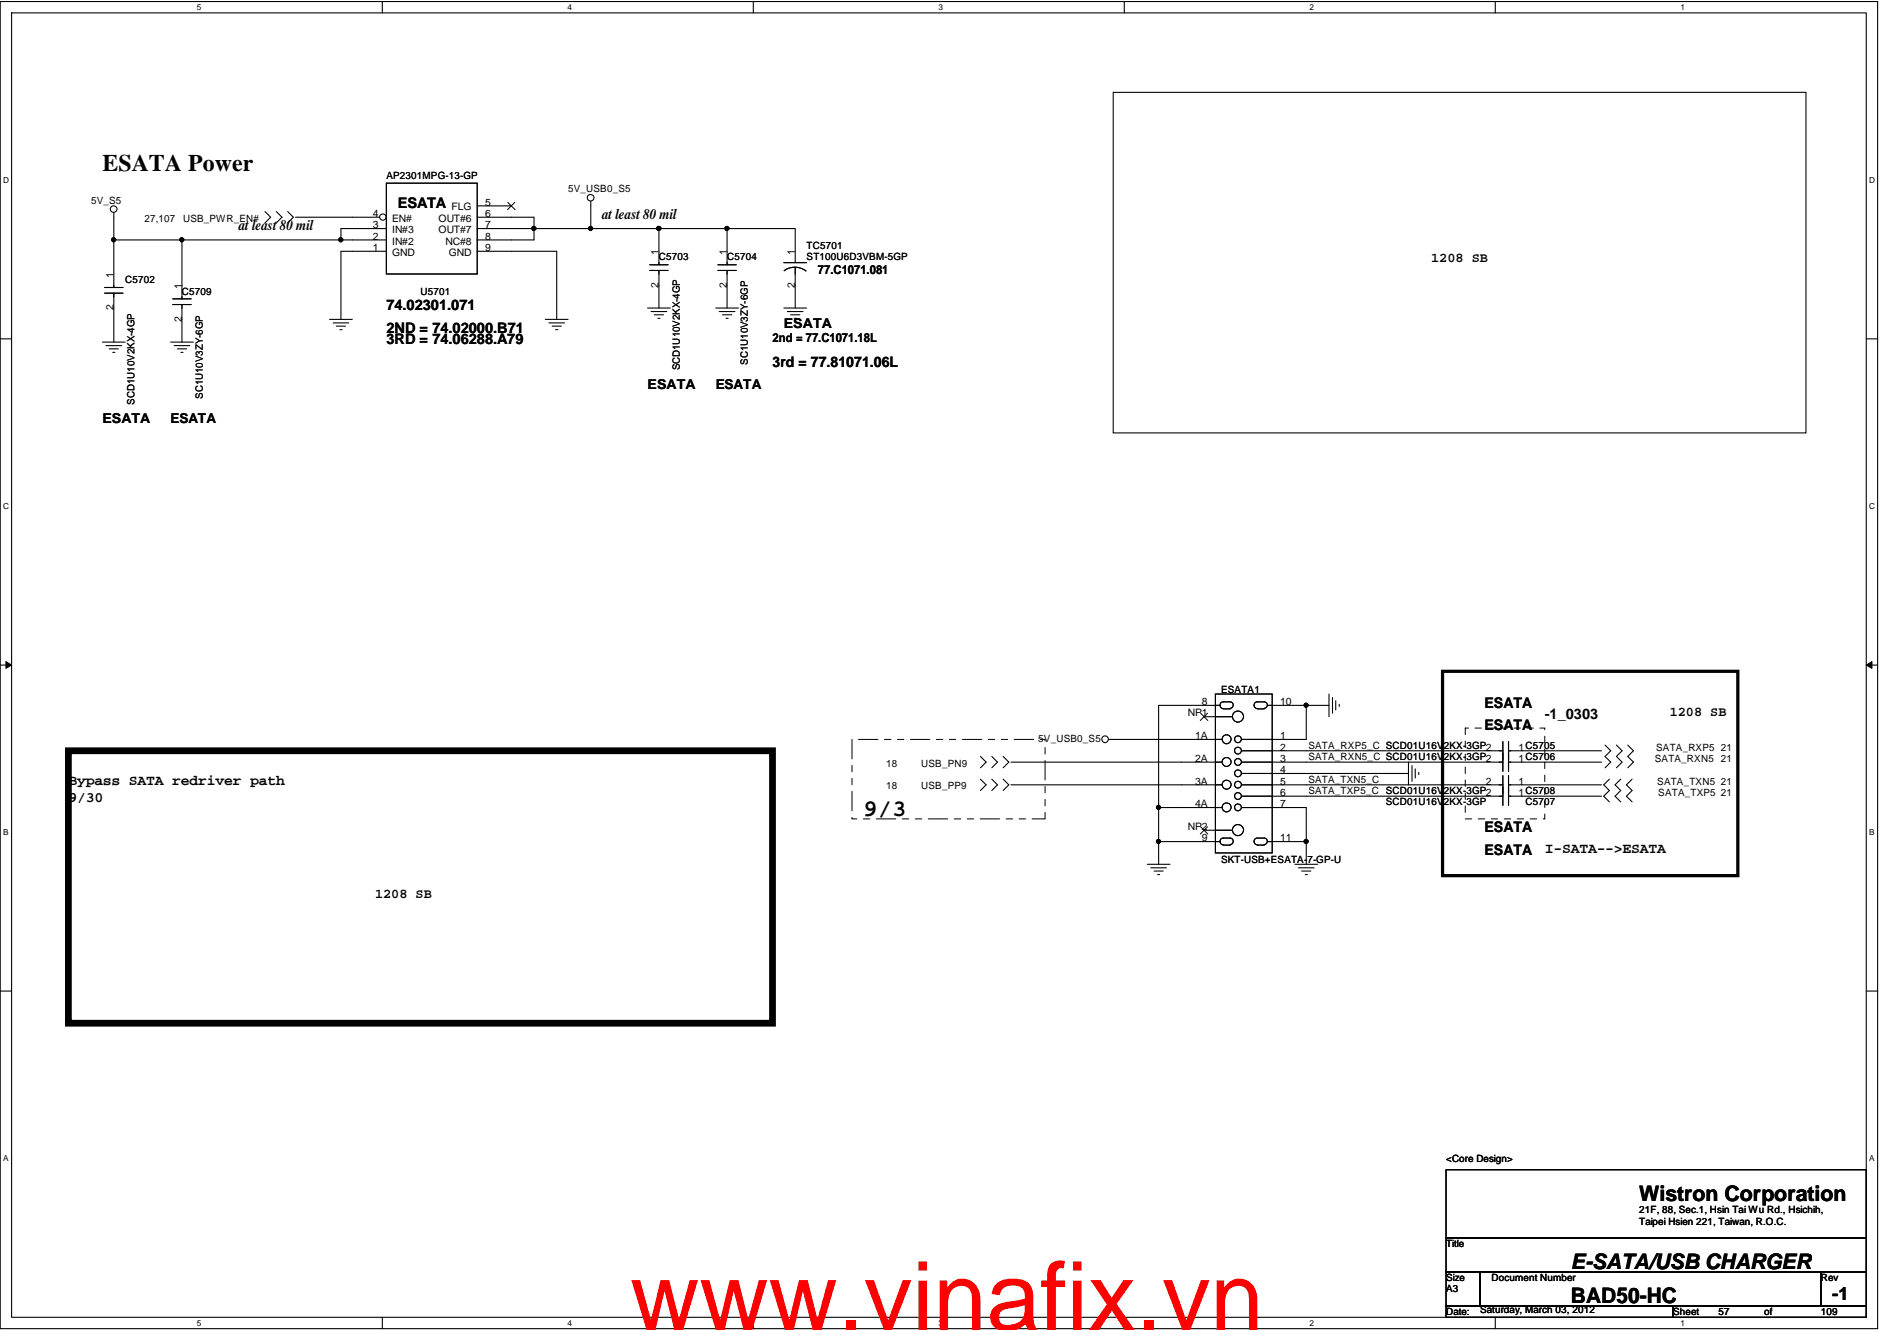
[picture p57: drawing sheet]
<svg xmlns="http://www.w3.org/2000/svg" width="278mm" height="196mm" viewBox="0 0 278 196" stroke-linecap="round" stroke-linejoin="round" font-family="sans-serif">
<defs><g id="words">
<text font-size="14.1" fill="#f00" x="92.8" y="196">www.vinafix.vn</text>
<g font-size="3.5">
<text x="15.1" y="25.2">ESATA Power</text>
<text x="127.1" y="120.3">9/3</text>
</g>
<g font-size="3.1">
<text x="241.4" y="176.9">Wistron Corporation</text>
<text x="231.3" y="192">BAD50-HC</text>
<text x="231.3" y="186.9">E-SATA/USB CHARGER</text>
</g>
<text font-size="2.7" x="269.8" y="191.5">-1</text>
<g font-size="2.2">
<text x="35.2" y="34">at least 80 mil</text>
<text x="58.6" y="30.6">ESATA</text>
<text x="88.7" y="32.3">at least 80 mil</text>
<text x="56.9" y="45.7">74.02301.071</text>
<text x="56.9" y="49">2ND = 74.02000.B71</text>
<text x="56.9" y="50.7">3RD = 74.06288.A79</text>
<text x="113.8" y="54.1">3rd = 77.81071.06L</text>
<text x="218.6" y="104.2">ESATA</text>
<text x="218.6" y="107.6">ESATA</text>
<text x="227.5" y="105.9">-1_0303</text>
<text x="10.1" y="115.7">Bypass SATA redriver path</text>
<text x="10.1" y="118.1">9/30</text>
<text x="218.6" y="122.6">ESATA</text>
<text x="218.6" y="126">ESATA</text>
<text x="227.5" y="125.7">I-SATA--&gt;ESATA</text>
</g>
<g font-size="2">
<text x="210.8" y="38.7">1208 SB</text>
<text x="115.4" y="48.2">ESATA</text>
<text x="95.4" y="57.3">ESATA</text>
<text x="105.4" y="57.3">ESATA</text>
<text x="15.1" y="62.3">ESATA</text>
<text x="25.1" y="62.3">ESATA</text>
<text x="245.9" y="105.5">1208 SB</text>
<text x="55.2" y="132.3">1208 SB</text>
</g>
<g font-size="1.8">
<text x="120.5" y="40.4">77.C1071.081</text>
<text x="113.8" y="50.4">2nd = 77.C1071.18L</text>
</g>
<g font-size="1.5">
<text x="56.9" y="26.3">AP2301MPG-13-GP</text>
<text x="83.7" y="28.3">5V_USB0_S5</text>
<text x="13.4" y="30">5V_S5</text>
<text x="21.3" y="32.7">27,107</text>
<text x="27" y="32.7">USB_PWR_EN#</text>
<text x="54.9" y="35.3">2</text>
<text x="54.9" y="33.6">3</text>
<text x="54.9" y="32">4</text>
<text x="57.7" y="34.4">IN#3</text>
<text x="57.7" y="32.7">EN#</text>
<text x="64.6" y="32.7">OUT#6</text>
<text x="64.6" y="34.4">OUT#7</text>
<text x="66.5" y="31">FLG</text>
<text x="71.4" y="32">6</text>
<text x="71.4" y="33.6">7</text>
<text x="71.4" y="35.3">8</text>
<text x="71.4" y="30.3">5</text>
<text x="16.7" y="40.9" transform="rotate(-90 16.7 40.9)">1</text>
<text x="18.4" y="41.7">C5702</text>
<text x="54.9" y="37">1</text>
<text x="57.7" y="37.7">GND</text>
<text x="57.7" y="36">IN#2</text>
<text x="65.6" y="36">NC#8</text>
<text x="66.1" y="37.7">GND</text>
<text x="71.4" y="37">9</text>
<text x="97" y="37.5" transform="rotate(-90 97 37.5)">1</text>
<text x="97" y="38.4">C5703</text>
<text x="107" y="37.5" transform="rotate(-90 107 37.5)">1</text>
<text x="107.1" y="38.4">C5704</text>
<text x="117.1" y="37.5" transform="rotate(-90 117.1 37.5)">1</text>
<text x="118.8" y="36.7">TC5701</text>
<text x="118.8" y="38.4">ST100U6D3VBM-5GP</text>
<text x="16.7" y="45.7" transform="rotate(-90 16.7 45.7)">2</text>
<text x="26.8" y="47.4" transform="rotate(-90 26.8 47.4)">2</text>
<text x="26.8" y="42.6" transform="rotate(-90 26.8 42.6)">1</text>
<text x="26.8" y="43.4">C5709</text>
<text x="61.9" y="43.4">U5701</text>
<text x="97" y="42.4" transform="rotate(-90 97 42.4)">2</text>
<text x="107" y="42.4" transform="rotate(-90 107 42.4)">2</text>
<text x="117.1" y="42.4" transform="rotate(-90 117.1 42.4)">2</text>
<text x="110.1" y="53.7" transform="rotate(-90 110.1 53.7)">SC1U10V3ZY-6GP</text>
<text x="19.8" y="59.6" transform="rotate(-90 19.8 59.6)">SCD1U10V2KX-4GP</text>
<text x="29.9" y="58.8" transform="rotate(-90 29.9 58.8)">SC1U10V3ZY-6GP</text>
<text x="100.1" y="54.6" transform="rotate(-90 100.1 54.6)">SCD1U10V2KX-4GP</text>
<text x="174.9" y="105.5">NP1</text>
<text x="177" y="103.9">8</text>
<text x="179.8" y="102.1">ESATA1</text>
<text x="188.5" y="103.9">10</text>
<text x="130.5" y="113">18</text>
<text x="135.7" y="113">USB_PN9</text>
<text x="152.9" y="109.3">5V_USB0_S5</text>
<text x="176" y="108.9">1A</text>
<text x="176" y="112.2">2A</text>
<text x="188.5" y="108.9">1</text>
<text x="188.5" y="110.6">2</text>
<text x="188.5" y="112.2">3</text>
<text x="188.5" y="113.9">4</text>
<text x="192.7" y="110.3">SATA_RXP5_C SCD01U16V2KX-3GP2</text>
<text x="192.7" y="112">SATA_RXN5_C SCD01U16V2KX-3GP2</text>
<text x="223.6" y="110.6">1C5705</text>
<text x="223.6" y="112.2">1C5706</text>
<text x="243.7" y="112.3">SATA_RXN5 21</text>
<text x="243.9" y="110.6">SATA_RXP5 21</text>
<text x="130.5" y="116.3">18</text>
<text x="135.7" y="116.3">USB_PP9</text>
<text x="176" y="115.6">3A</text>
<text x="176" y="118.9">4A</text>
<text x="188.5" y="115.6">5</text>
<text x="188.5" y="117.3">6</text>
<text x="188.5" y="118.9">7</text>
<text x="192.7" y="115.3">SATA_TXN5_C</text>
<text x="192.7" y="117">SATA_TXP5_C SCD01U16V2KX-3GP2</text>
<text x="204.1" y="118.6">SCD01U16V2KX-3GP</text>
<text x="218.8" y="115.6">2</text>
<text x="223.6" y="115.6">1</text>
<text x="223.6" y="117.3">1C5708</text>
<text x="224.7" y="118.6">C5707</text>
<text x="244.1" y="115.6">SATA_TXN5 21</text>
<text x="244.2" y="117.3">SATA_TXP5 21</text>
<text x="174.9" y="122.3">NP2</text>
<text x="177" y="123.9">9</text>
<text x="188.5" y="123.9">11</text>
<text x="179.8" y="127.2">SKT-USB+ESATA-7-GP-U</text>
<text x="213" y="171.2">&lt;Core Design&gt;</text>
<text x="241.4" y="178.7">21F, 88, Sec.1, Hsin Tai Wu Rd., Hsichih,</text>
<text x="213" y="183.7">Title</text>
<text x="241.4" y="180.4">Taipei Hsien 221, Taiwan, R.O.C.</text>
<text x="213" y="190.4">A3</text>
<text x="213" y="188.7">Size</text>
<text x="219.6" y="188.7">Document Number</text>
<text x="268.1" y="188.7">Rev</text>
<text x="213" y="193.7">Date:</text>
<text x="218" y="193.4">Saturday, March 03, 2012</text>
<text x="246.4" y="193.7">Sheet</text>
<text x="253.1" y="193.7">57</text>
<text x="259.8" y="193.7">of</text>
<text x="268.1" y="193.7">109</text>
</g>
<g font-size="1.2">
<text x="29" y="1.5">5</text>
<text x="83.6" y="1.5">4</text>
<text x="138.2" y="1.5">3</text>
<text x="192.8" y="1.5">2</text>
<text x="247.5" y="1.5">1</text>
<text x=".5" y="27">D</text>
<text x="275.3" y="27">D</text>
<text x=".5" y="75">C</text>
<text x="275.3" y="75">C</text>
<text x=".5" y="123.1">B</text>
<text x="275.3" y="123.1">B</text>
<text x=".5" y="171.1">A</text>
<text x="275.3" y="171.1">A</text>
<text x="29" y="195.3">5</text>
<text x="83.6" y="195.3">4</text>
<text x="138.2" y="195.3">3</text>
<text x="192.8" y="195.3">2</text>
<text x="247.5" y="195.3">1</text>
</g>
</g></defs>
<path d="M0 .2h276.5v195.5h-276.5zM1.7 1.9h273.1v192.2h-273.1z" fill="none" stroke="#000" stroke-width=".16"/>
<g fill="#fff">
<path d="M29 .4h.6v1.3h-.6z"/>
<path d="M29 194.2h.6v1.3h-.6z"/>
</g>
<path d="M56.3 .2v1.7M56.3 194.1v1.6" fill="none" stroke="#000" stroke-width=".16"/>
<g fill="#fff">
<path d="M83.6 .4h.6v1.3h-.6z"/>
<path d="M83.6 194.2h.6v1.3h-.6z"/>
</g>
<path d="M110.9 .2v1.7M110.9 194.1v1.6" fill="none" stroke="#000" stroke-width=".16"/>
<g fill="#fff">
<path d="M138.2 .4h.6v1.3h-.6z"/>
<path d="M138.2 194.2h.6v1.3h-.6z"/>
</g>
<path d="M165.6 .2v1.7M165.6 194.1v1.6" fill="none" stroke="#000" stroke-width=".16"/>
<g fill="#fff">
<path d="M192.8 .4h.7v1.3h-.7z"/>
<path d="M192.8 194.2h.7v1.3h-.7z"/>
</g>
<path d="M220.2 .2v1.7M220.2 194.1v1.6" fill="none" stroke="#000" stroke-width=".16"/>
<g fill="#fff">
<path d="M247.5 .4h.6v1.3h-.6z"/>
<path d="M247.5 194.2h.6v1.3h-.6z"/>
<path d="M.5 25.9h.8v1.3h-.8z"/>
<path d="M275.3 25.9h.8v1.3h-.8z"/>
<path d="M.5 73.9h.8v1.3h-.8z"/>
<path d="M275.3 73.9h.8v1.3h-.8z"/>
</g>
<path d="M0 49.9h1.7M274.8 49.9h1.7" fill="none" stroke="#000" stroke-width=".16"/>
<g fill="#fff">
<path d="M.5 122h.7v1.3h-.7z"/>
<path d="M275.3 122h.7v1.3h-.7z"/>
</g>
<path d="M0 98h1.7M274.8 98h1.7" fill="none" stroke="#000" stroke-width=".16"/>
<path d="M.9 97.5l.8 .5-.8 .5zM274.8 98l.9-.5v1z" fill="#000"/>
<path d="M.9 97.5l.8 .5-.8 .5zM274.8 98l.9-.5v1z" fill="none" stroke="#000" stroke-width=".15"/>
<g fill="#fff">
<path d="M.5 170h.7v1.3h-.7z"/>
<path d="M275.3 170h.7v1.3h-.7z"/>
</g>
<g fill="none" stroke="#000" stroke-width=".16">
<path d="M163.9 13.6h102.1v50.2h-102.1zM16.8 31.3v4M16.8 35.3h10M16.8 35.3v7.1M26.8 35.3v6.7M26.8 35.3h23.4M39 31.2l.9 .8-.9 .8M40.7 31.2l.8 .8-.8 .8M42.4 31.2l.8 .8-.8 .8M43.5 32h8.4M50.2 35.3h6.7M56.9 33.7h-6.7v1.6"/>
<path d="M56.9 37h-6.7v10.1M75.3 37h6.7v10.1M75.3 32h3.3v1.7M75.3 33.7h3.3M78.6 33.7h18.4M78.6 33.7v1.6h-3.3M87 29.7v4M95.7 39h2.7M95.7 39.8h2.7M97 33.7v5.3M97 39.8v5.6M97 33.7h10.1"/>
<path d="M107.1 33.7h10v3.3M107.1 33.7v3.3M15.1 50.4h3.3M15.4 42.4h2.7M15.4 43.2h2.7M15.6 50.9h2.3M16.1 51.4h1.3M16.6 51.9h.3M16.8 43.2v7.2M25.1 50.4h3.4M25.6 50.9h2.3M26.1 51.4h1.4"/>
<path d="M26.6 51.9h.4M26.8 47.1v3.3M48.5 47.1h3.4M49.1 47.6h2.3M49.5 48h1.4M50 48.6h.4M80.3 47.1h3.4M80.8 47.6h2.3M81.3 48h1.4M81.8 48.6h.3M95.4 45.4h3.3M95.9 45.9h2.3"/>
<path d="M96.4 46.4h1.3M96.9 46.9h.3M105.4 45.4h3.3M105.9 45.9h2.3M106.4 46.4h1.3M106.9 46.9h.3M107.1 42v3.4M115.4 45.4h3.4M116 45.9h2.3M116.4 46.4h1.4M116.9 46.9h.4M117.1 42v3.4"/>
<path d="M144.4 111.4l.8 .9-.8 .8M144.4 114.8l.8 .8-.8 .9M146.1 111.4l.8 .9-.8 .8M146.1 114.8l.8 .8-.8 .9M147.7 111.4l.9 .9-.9 .8M147.7 114.8l.9 .8-.9 .9M148.9 112.3h25.1M148.9 115.6h25.1M163.3 108.9h10.7M170.6 119v5M170.6 119h3.4M174 103.9h-3.4v15.1"/>
<path d="M192.4 110.6h28.9M192.4 115.6h26.7M192.4 114h15M192.4 117.3h26.7M192.4 112.3h26.7M192.4 119v8.3M195.7 103.9h-3.3v5M195.7 102.2v3.4M196.2 102.8v2.3M196.7 103.2v1.4M197.2 103.8v.3M207.4 112.3v3.3"/>
<path d="M207.9 112.8v2.3M208.4 113.3v1.3M208.9 113.8v.3M221.3 109.3v2.7M222.1 109.3v2.7M222.1 110.6h13.7M224.1 115.6h11.7M224.1 117.3h11.7M224.1 112.3h11.7M236.4 109.8l.8 .8-.8 .8 .8 .9-.8 .8M237 114.8l-.8 .8 .8 .9-.8 .8 .8 .8M238 109.8l.9 .8-.9 .8 .9 .9-.9 .8"/>
<path d="M238.7 114.8l-.9 .8 .9 .9-.9 .8 .9 .8M239.7 109.8l.8 .8-.8 .8 .8 .9-.8 .8M240.3 114.8l-.8 .8 .8 .9-.8 .8 .8 .8M169 127.3h3.3M169.5 127.8h2.3M169.9 128.3h1.4M170.5 128.8h.3M170.6 124v3.3M170.6 124h3.4M190.7 127.3h3.3M191.2 127.8h2.3M191.7 128.3h1.3"/>
<path d="M192.2 128.8h.3M0 146h1.7M274.8 146h1.7M213 172.3h61.8v10.1h-61.8zM213 182.4h61.8v5h-61.8zM213 187.4h5v5h-5zM213 192.4h33.4v1.7h-33.4zM218 187.4h50.1v5h-50.1zM246.4 192.4h28.4v1.7h-28.4zM268.1 187.4h6.7v5h-6.7z"/>
<circle cx="16.7" cy="35.3" r=".3"/>
<circle cx="16.7" cy="30.8" r=".49"/>
<circle cx="26.8" cy="35.3" r=".3"/>
<circle cx="50.2" cy="35.3" r=".3"/>
<circle cx="78.6" cy="33.6" r=".3"/>
<circle cx="87" cy="33.6" r=".3"/>
<circle cx="87" cy="29.1" r=".49"/>
<circle cx="97" cy="33.6" r=".3"/>
<circle cx="107" cy="33.6" r=".3"/>
<circle cx="162.7" cy="108.9" r=".49"/>
<circle cx="170.6" cy="118.9" r=".3"/>
<circle cx="192.3" cy="103.9" r=".3"/>
<circle cx="170.6" cy="124" r=".3"/>
<circle cx="192.3" cy="124" r=".3"/>
</g>
<g fill="#000">
<circle cx="16.7" cy="35.3" r=".3"/>
<circle cx="26.8" cy="35.3" r=".3"/>
<circle cx="50.2" cy="35.3" r=".3"/>
<circle cx="78.6" cy="33.6" r=".3"/>
<circle cx="87" cy="33.6" r=".3"/>
<circle cx="97" cy="33.6" r=".3"/>
<circle cx="107" cy="33.6" r=".3"/>
<circle cx="170.6" cy="118.9" r=".3"/>
<circle cx="192.3" cy="103.9" r=".3"/>
<circle cx="170.6" cy="124" r=".3"/>
<circle cx="192.3" cy="124" r=".3"/>
</g>
<path d="M215.8 107.3h11.7v13.3h-11.7z" fill="none" stroke="#000" stroke-width=".15" stroke-dasharray="1 1 1 1 1 1 1 1"/>
<path d="M125.5 108.9h28.4v11.7h-28.4z" fill="none" stroke="#000" stroke-width=".15" stroke-dasharray="2.9 1 1 1 1 1"/>
<path d="M212.4 98.9h43.5v30.1h-43.5z" fill="none" stroke="#000" stroke-width=".48"/>
<path d="M10.1 110.6h103.7v40.1h-103.7z" fill="none" stroke="#000" stroke-width="1"/>
<circle cx="56.4" cy="32" r=".47" fill="#fff"/>
<g fill="none" stroke="#000" stroke-width=".16">
<path d="M51.9 32h4M56.9 27h13.4v13.4h-13.4zM70.3 32h5M70.3 30.3h5M70.3 33.7h5M70.3 35.3h5M70.3 37h5M105.7 39.8h2.7M105.7 39h2.7M107.1 37v2M107.1 39.8v2.2M115.4 38.7h3.4"/>
<path d="M115.5 39.9a2.69 2.69 0 0 1 3.2 0M117.1 37v1.7M117.1 39.4v2.6M25.4 44h2.7M25.4 44.9h2.7M26.8 42v2M26.8 44.9v2.2M174 108.9h6M179 102.2h8.3v23.5h-8.3zM179.7 103.9l.2 .4 .2 .1M179.7 103.9h-5.7M179.7 103.9a.46 .46 0 0 1 .4-.5h1.1a.48 .48 0 0 1 .4 .5 .48 .48 0 0 1-.5 .5"/>
<path d="M180 112.3h-6M180 115.6h-6M180 119h-6M180.1 104.4h1.1M181.5 105.6h-4.2M182.8 108.9h9.6M182.8 110.6h9.6M182.8 112.3h9.6M182.8 114h9.6M182.8 115.6h9.6M182.8 117.3h9.6M182.8 119h9.6"/>
<path d="M185.2 104.4h1M186.2 104.4a.48 .48 0 0 0 .4-.5 .48 .48 0 0 0-.4-.5h-1a.5 .5 0 0 0-.5 .5 .5 .5 0 0 0 .5 .5M186.7 103.9h5.7M219.1 115.6h2.2M219.1 112.3h2.2M219.1 117.3h2.2M221.3 114.3v2.7M221.3 110.9v2.7M221.3 115.9v2.7M222.1 114.3v2.7M222.1 110.9v2.7M222.1 115.9v2.7"/>
<path d="M222.1 115.6h2M222.1 112.3h2M222.1 117.3h2M179.7 124l.2 .4 .2 .1M179.7 124h-5.7M179.7 124a.46 .46 0 0 1 .4-.5h1.1a.48 .48 0 0 1 .4 .5 .48 .48 0 0 1-.5 .4M180.1 124.5h1.1M181.5 122.3h-4.2M185.2 124.5h1M186.2 124.4a.48 .48 0 0 0 .4-.4 .48 .48 0 0 0-.4-.5h-1a.5 .5 0 0 0-.5 .5 .5 .5 0 0 0 .5 .5M186.7 124h5.7"/>
<circle cx="16.7" cy="35.3" r=".3"/>
<circle cx="26.8" cy="35.3" r=".3"/>
<circle cx="50.2" cy="35.3" r=".3"/>
<circle cx="56.4" cy="32" r=".47"/>
<circle cx="78.6" cy="33.6" r=".3"/>
<circle cx="87" cy="33.6" r=".3"/>
<circle cx="97" cy="33.6" r=".3"/>
<circle cx="107" cy="33.6" r=".3"/>
<circle cx="170.6" cy="118.9" r=".3"/>
<circle cx="180.6" cy="115.6" r=".66"/>
<circle cx="180.6" cy="108.9" r=".66"/>
<circle cx="180.6" cy="112.3" r=".66"/>
<circle cx="180.6" cy="118.9" r=".66"/>
<circle cx="182.3" cy="113.9" r=".5"/>
<circle cx="182.3" cy="108.9" r=".5"/>
<circle cx="182.3" cy="110.6" r=".5"/>
<circle cx="182.3" cy="112.3" r=".5"/>
<circle cx="182.3" cy="115.6" r=".5"/>
<circle cx="182.3" cy="118.9" r=".5"/>
<circle cx="182.3" cy="117.3" r=".5"/>
<circle cx="182.3" cy="105.6" r=".82"/>
<circle cx="192.3" cy="103.9" r=".3"/>
<circle cx="170.6" cy="124" r=".3"/>
<circle cx="182.3" cy="122.3" r=".82"/>
<circle cx="192.3" cy="124" r=".3"/>
</g>
<path d="M74.8 29.8l1.1 1.1M75.8 29.8l-1.1 1.1M176.8 105.1l1.1 1M177.8 105.1l-1 1M176.8 121.8l1.1 1.1M177.8 121.8l-1 1.1" fill="none" stroke="#000" stroke-width=".15"/>
<g fill="#000">
<circle cx="16.7" cy="35.3" r=".3"/>
<circle cx="26.8" cy="35.3" r=".3"/>
<circle cx="50.2" cy="35.3" r=".3"/>
<circle cx="78.6" cy="33.6" r=".3"/>
<circle cx="87" cy="33.6" r=".3"/>
<circle cx="97" cy="33.6" r=".3"/>
<circle cx="107" cy="33.6" r=".3"/>
<circle cx="170.6" cy="118.9" r=".3"/>
<circle cx="192.3" cy="103.9" r=".3"/>
<circle cx="170.6" cy="124" r=".3"/>
<circle cx="192.3" cy="124" r=".3"/>
</g>
<use href="#words"/>
</svg>
